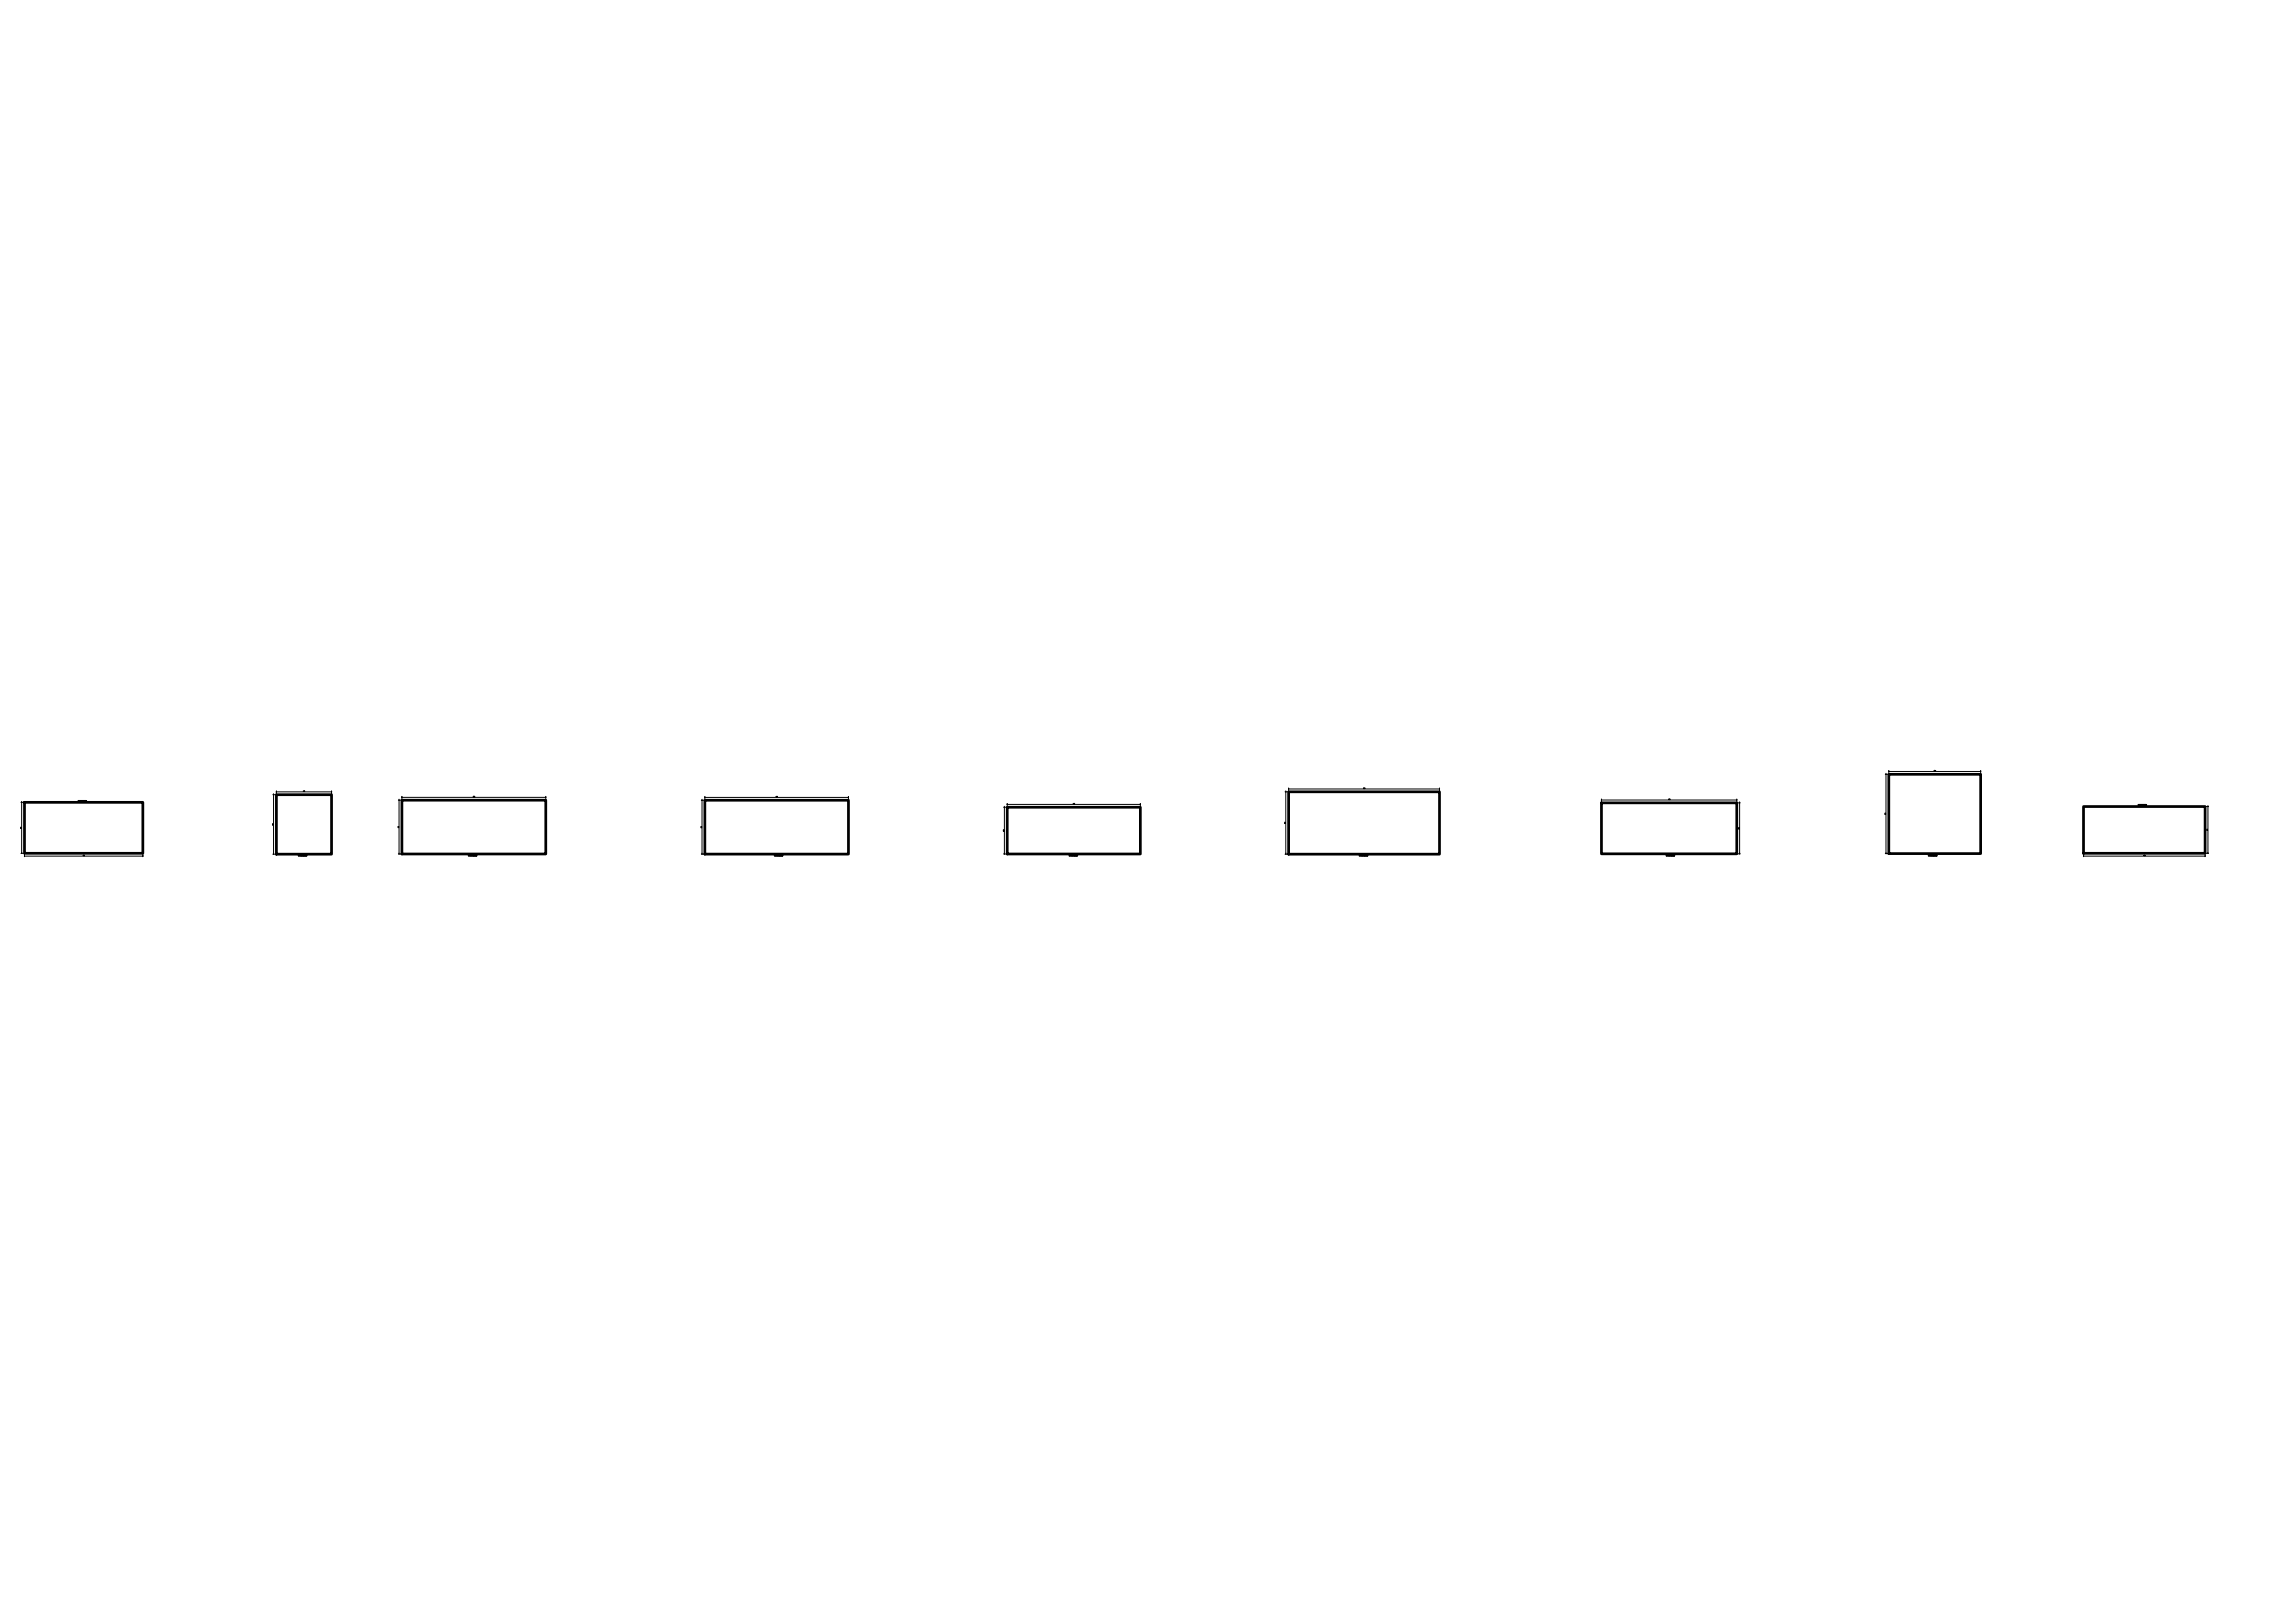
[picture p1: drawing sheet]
<svg xmlns="http://www.w3.org/2000/svg" width="841mm" height="594mm" viewBox="0 0 841 594" stroke-linecap="round" stroke-linejoin="round" font-family="sans-serif">
<!-- layer: Part -->
<path d="M9 293.9h43.3v18.6h-43.3zM101.3 291.1h20.2v21.8h-20.2zM147.3 293.1h52.7v19.7h-52.7zM258.3 293.1h52.6v19.7h-52.6zM369.1 295.7h48.8v17.1h-48.8zM472.2 290h55.3v22.9h-55.3zM586.9 294.1h49.6v18.6h-49.6zM692.2 283.6h33.6v29h-33.6zM763.5 295.4h44.6v17.1h-44.6z" fill="none" stroke="#000" stroke-width=".99"/>
<!-- layer: Dimension -->
<g fill="none" stroke="#000" stroke-width=".37">
<path d="M7.7 293.9h1.2M7.9 293.8l.1 .1M7.9 293.9h.1M7.9 293.9v18.6M100 291.1h1.2M100.2 291l.1 .2M100.2 291.1h.1M100.2 291.1v21.8M101.3 290h.1M101.3 290h20.2M101.3 289.8v1.2M101.3 290l-.1 .1"/>
<path d="M111.1 289.7v.2M111.4 289.8l-.1 .1M111.7 289.7l-.2 .2M121.5 290h.1M121.5 289.8v1.2M121.6 290l-.2 .1M146 293.1h1.2M146.2 293l.1 .1M146.2 293.1h.1M146.2 293.1v19.7M147.3 292h.1M147.3 292h52.7"/>
<path d="M147.3 291.8v1.2M147.3 292l-.1 .1M173.5 291.6l-.1 .3M173.6 291.7l.1 .2zM173.8 291.6l.1 .3zM200 292h.1M200 291.8v1.2M200.1 292l-.2 .1M257 293.1h1.2M257.2 293l.1 .2M257.3 293.1h.1M257.3 293.1v19.7"/>
<path d="M258.3 292.1h.1M258.3 292.1h52.6M258.3 291.8v1.2M258.4 292l-.2 .1M284.5 291.7l-.1 .2M284.6 291.7l.1 .2zM284.8 291.7v.2M310.9 292.1h.1M310.9 291.8v1.2M311 292l-.1 .1M367.8 295.7h1.2M368 295.6l.1 .1"/>
<path d="M368.1 295.7h.1M368.1 295.7v17.1M369.1 294.6h.1M369.1 294.6h48.8M369.1 294.4v1.2M369.2 294.6l-.2 .1M393.4 294.4v.1M393.5 294.2v.3M393.7 294.3l.1 .2zM417.9 294.6h.1M417.9 294.4v1.2M418 294.6l-.2 .1"/>
<path d="M470.9 290h1.2M471.1 289.9l.2 .2M471.2 290h.1M471.2 290v22.9M472.2 289h.1M472.2 289h55.3M472.2 288.7v1.2M472.3 288.9l-.2 .2M499.8 288.6l-.2 .2M499.9 288.6v.2M500.1 288.6v.1M500.2 288.7l-.1 .1"/>
<path d="M527.5 289h.1M527.5 288.7v1.2M527.6 288.9l-.2 .2M586.9 293h.1M586.9 293h49.6M586.9 292.8v1.1M587 293l-.2 .1M611.6 292.8l-.1 .1M611.7 292.6v.3M611.9 292.8h.1M636.5 293h.1M636.5 292.8v1.1"/>
<path d="M636.5 293l-.1 .1M636.6 294.1h1.1M637.4 294l.2 .1M637.5 294.1h.1M637.5 294.1v18.6M690.8 297.8l.2 .1zM690.9 298v.1M690.9 283.6h1.2M691 298.2l-.2 .2M691.1 283.5l.1 .2M691.1 283.6h.1M691.1 283.6v29"/>
<path d="M692.2 282.6h.1M692.2 282.6h33.6M692.2 282.3v1.2M692.3 282.5l-.2 .1M708.8 282.2v.1M708.9 282.3l-.1 .1M709 282.2l.1 .2M709.4 282.3l-.1-.1v.2M725.8 282.6h.1M725.8 282.3v1.2M725.9 282.5l-.2 .1M808.2 295.4h1.1"/>
<path d="M809.1 295.3l.1 .2M809.1 295.4h.1M809.1 295.4v17.1M7.6 303h.2zM7.7 303.2v.1M7.7 312.5h1.2M7.8 303.4h-.2M7.9 312.5l.1 .1M7.9 312.5h.1M9 313.6h.1M9 313.6h43.3M9 312.6v1.2"/>
<path d="M9.1 313.5l-.2 .2M30.6 313.4h-.1M30.6 313.2l.1 .2M30.6 313.4h.1M30.8 313.2l.1 .2zM52.3 313.6h.1M52.3 312.6v1.2M52.4 313.5l-.1 .2M99.8 301.8h.3zM100 312.9h1.2M100.1 302.1l-.2 .1M100.1 301.9l-.2 .1"/>
<path d="M100.2 312.8l.1 .1M100.2 312.9h.1M145.9 302.7l.2 .1zM146 302.9l.1 .1M146 312.8h1.2M146.1 303.1l-.2 .1M146.2 312.7l.1 .2M146.2 312.8h.1M256.9 302.8h.2zM257 302.9l.1 .1M257 312.8h1.2M257.1 303.2h-.2"/>
<path d="M257.1 303.1v.1M257.2 312.7l.1 .2M257.3 312.8h.1M367.7 304.2l.1 .1M367.7 304l.2 .1M367.8 312.8h1.2M367.9 304.4l-.2 .1M368 312.7l.1 .2M368.1 312.8h.1M470.8 301.1l.2 .1zM470.9 312.9h1.2M471 301.5l-.2 .2"/>
<path d="M471 301.3l-.2 .1M471.1 312.8l.2 .1M471.2 312.9h.1M636.6 312.7h1.1M637.1 303.2h.3zM637.2 303.4v.1M637.4 303.6h-.3M637.4 312.7l.2 .1M637.5 312.7h.1M690.9 312.6h1.2M691.1 312.6l.1 .1M691.1 312.6h.1"/>
<path d="M763.5 313.6h.1M763.5 313.6h44.6M763.5 312.6v1.2M763.6 313.5l-.1 .2M785.7 313.4h.1M785.8 313.2v.2M786 313.2l.1 .2zM808.1 313.6h.1M808.1 312.6v1.2M808.2 313.5l-.2 .2M808.2 312.5h1.1M808.7 304l.2 .1"/>
<path d="M808.7 303.7l.2 .2M808.8 304.2h.2M809.1 312.5l.1 .1M809.1 312.5h.1"/>
</g>
<!-- layer: PartMark -->
<g fill="none" stroke="#000" stroke-width=".37">
<path d="M28.7 293.2h2.9l.1 .3-3 .1zM28.9 293.4l.1-.1-.1 .2M29.1 293.3l.2 .2M29.4 293.3h.2M29.5 293.3v.2M29.8 293.3l-.1 .2h.1l-.1-.1M29.9 293.3l.1 .2M29.9 293.5h.1M30 293.4l.1-.1-.1 .2M30.2 293.3l.2 .2M30.5 293.3l.1 .2M30.7 293.3l.1 .2z"/>
<path d="M30.9 293.4h.2M30.9 293.3l.2 .2M31 293.3v.2M31.1 293.3l-.2 .2M31.2 293.3v.2M31.4 293.4h.1M31.6 293.3l.1 .2zM783.6 294.7l2.8-.1 .2 .3-2.9 .2zM783.8 294.9l.1-.2-.1 .3M784 294.7l.2 .3M784.3 294.7h.2M784.4 294.7v.3"/>
<path d="M784.7 294.7l-.2 .3M784.8 294.8l.1 .2M784.8 295h.1M784.9 294.9l.1-.2-.1 .3M785.1 294.7l.2 .3M785.4 294.8l.1 .2M785.6 294.7v.3zM785.8 294.9h.2M785.8 294.8l.2 .2M785.9 294.8v.2M786 294.8l-.2 .2M786 294.8l.1 .2"/>
<path d="M786.3 294.7l-.1 .3h.2l-.2-.1M786.7 294.7l-.2 .3M109.3 313.2l2.9-.1 .2 .3-2.9 .2zM109.6 313.4l.1-.2-.1 .3M109.8 313.2l.2 .3M110.1 313.2h.2M110.2 313.2v.3M110.5 313.2v.3l-.1-.1M110.7 313.2v.3zM110.7 313.4l.1-.2-.1 .3M110.9 313.2l.2 .3M111.2 313.3l.1 .2"/>
<path d="M111.4 313.2l.1 .3zM111.6 313.4h.2M111.6 313.3l.2 .2M111.7 313.3v.2M111.8 313.3l-.2 .2M111.8 313.3l.1 .2M112.2 313.4l-.1-.2v.3M112.5 313.2l-.2 .3M171.7 313.2l2.8-.1 .3 .3-3 .2zM171.9 313.4l.1-.2-.1 .3M172.1 313.2l.2 .3M172.4 313.2h.2"/>
<path d="M172.5 313.2v.3M172.8 313.2l-.1 .3M173 313.4h.1M173.2 313.2l.2 .3M173.5 313.3l.1 .2M173.7 313.2l.1 .3zM173.9 313.4h.2M173.9 313.3l.2 .2M174 313.3v.2M174.1 313.3l-.2 .2M174.2 313.3v.2M174.5 313.4l-.1-.2v.3"/>
<path d="M174.6 313.2l.1 .3zM283.8 313.2l2.9-.1 .2 .3-3 .2zM284 313.4l.1-.2-.1 .3M284.3 313.2l.2 .3M284.5 313.2h.2M284.6 313.2v.3M285 313.2l-.2 .3M285.1 313.2l.2 .1-.2 .2zM285.2 313.4l-.1 .1M285.4 313.2l.1 .3M285.6 313.3l.1 .2M285.9 313.2v.3z"/>
<path d="M286 313.4h.2M286 313.3l.2 .2M286.1 313.3v.2M286.2 313.3l-.2 .2M286.3 313.3v.2M286.6 313.4l-.1-.2v.3M286.8 313.2v.3zM391.8 313.2l2.9-.1 .2 .3-3 .2zM392 313.4l.1-.2-.1 .3M392.3 313.2l.2 .3M392.5 313.2l.1 .3M393 313.2l-.2 .3"/>
<path d="M393.1 313.2v.3l.2-.2-.2 .1M393.4 313.2l.1 .3M393.6 313.3l.1 .2M393.8 313.2l.1 .3zM394 313.4h.2M394 313.3l.2 .2M394.1 313.3v.2M394.2 313.3l-.2 .2M394.3 313.3l.1 .2M394.6 313.2l-.1 .3h.2l-.2-.1M394.9 313.2l-.2 .3M498.1 313.3l2.9-.2 .2 .3-3 .2z"/>
<path d="M498.3 313.4l.2-.2-.2 .3M498.6 313.2l.2 .3M498.9 313.2h.1M498.9 313.2v.3M499.3 313.2l-.2 .3M499.5 313.2l-.1 .3M499.7 313.2l.2 .3M499.9 313.3l.1 .2M500.2 313.2v.3zM500.3 313.4h.2M500.3 313.3l.2 .2M500.4 313.3v.2"/>
<path d="M500.5 313.3l-.2 .2M500.6 313.3l.2 .2M500.9 313.3l.1 .2M501.2 313.2v.3zM610.6 313.2l2.9-.1 .2 .3-3 .2zM610.8 313.4l.2-.2-.2 .3M611.1 313.2l.2 .3M611.3 313.2h.2M611.4 313.2v.3M611.8 313.2l-.2 .3M612.1 313.2l-.2 .2M612.2 313.2l.2 .3"/>
<path d="M612.4 313.3l.1 .2M612.6 313.2l.1 .3zM612.8 313.4h.2M612.8 313.3l.2 .2M612.9 313.3v.2M613 313.3l-.2 .2M613.1 313.3v.2M613.3 313.4h.1M613.6 313.2v.3zM706.7 313.2l2.9-.1 .2 .3-3 .2zM706.9 313.4l.2-.1-.2-.1v.3M707.2 313.2l.1 .3"/>
<path d="M707.4 313.2h.2M707.5 313.2v.3M707.9 313.2l-.2 .3M708 313.3l.1 .2 .1-.2-.2 .1M708.3 313.2l.1 .3M708.5 313.3l.1 .2M708.7 313.2l.1 .3zM708.9 313.4h.2M708.9 313.3l.2 .2M709 313.3v.2M709.1 313.3l-.2 .2M709.2 313.3l.2 .2"/>
<path d="M709.5 313.4h.1M709.8 313.2v.3z"/>
</g>
</svg>
